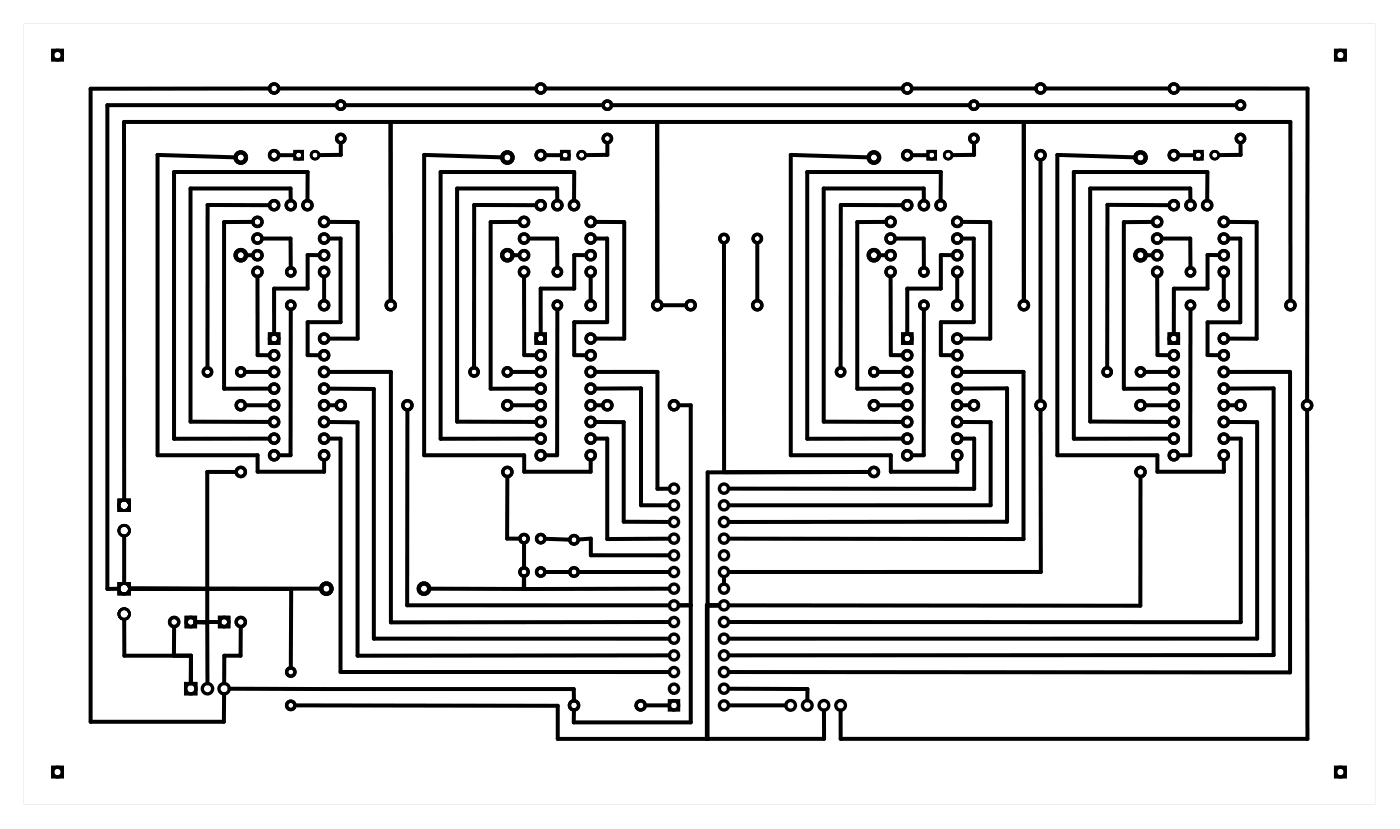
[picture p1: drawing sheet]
<svg xmlns="http://www.w3.org/2000/svg" width="213mm" height="126mm" viewBox="0 0 213 126" stroke-linecap="round" stroke-linejoin="round" font-family="sans-serif">
<g fill="#000">
<path d="M3.6 3.6v119h206v-119zM3.6 3.6h206v119h-206z"/>
<path d="M17.9 76h2v2h-2zM18.3 77a.6 .6 0 0 0 1.2 0 .6 .6 0 0 0-1.2 0z"/>
<path d="M17.9 76h2v2h-2zM18.3 77a.6 .6 0 0 0 1.2 0 .6 .6 0 0 0-1.2 0z"/>
<path d="M17.9 76h2v2h-2zM18.3 77a.6 .6 0 0 0 1.2 0 .6 .6 0 0 0-1.2 0z"/>
<path d="M17.9 88.7h2v2h-2zM18.3 89.7a.6 .6 0 0 0 1.2 0 .6 .6 0 0 0-1.2 0z"/>
<path d="M17.9 88.7h2v2h-2zM18.3 89.7a.6 .6 0 0 0 1.2 0 .6 .6 0 0 0-1.2 0z"/>
<path d="M17.9 88.7h2v2h-2zM18.3 89.7a.6 .6 0 0 0 1.2 0 .6 .6 0 0 0-1.2 0z"/>
</g>
<g fill="none" stroke="#000" stroke-width=".51">
<path d="M8 7.7h1.5v1.4h-1.5zM203.6 7.7h1.5v1.4h-1.5zM41.1 50.9h1.4v1.4h-1.4zM81.7 50.9h1.4v1.4h-1.4zM137.6 50.9h1.4v1.4h-1.4zM178.3 50.9h1.3v1.4h-1.3zM28.4 94.1h1.4v1.4h-1.4zM33.5 94.1h1.4v1.4h-1.4zM8 116.9h1.5v1.5h-1.5zM28.3 104.1h1.6v1.6h-1.6zM102.1 106.8h1.3v1.4h-1.3zM203.6 116.9h1.5v1.5h-1.5z"/>
<circle cx="8.8" cy="8.4" r=".74"/>
<circle cx="41.8" cy="13.5" r=".7"/>
<circle cx="51.9" cy="16" r=".64"/>
<circle cx="82.4" cy="13.5" r=".7"/>
<circle cx="92.6" cy="16" r=".64"/>
<circle cx="138.3" cy="13.5" r=".7"/>
<circle cx="148.5" cy="16" r=".64"/>
<circle cx="158.6" cy="13.5" r=".7"/>
<circle cx="178.9" cy="13.5" r=".7"/>
<circle cx="189.1" cy="16" r=".64"/>
<circle cx="204.3" cy="8.4" r=".74"/>
<circle cx="39.2" cy="33.8" r=".7"/>
<circle cx="39.2" cy="38.9" r=".7"/>
<circle cx="39.2" cy="36.3" r=".7"/>
<circle cx="41.8" cy="31.3" r=".7"/>
<circle cx="41.8" cy="23.6" r=".7"/>
<circle cx="44.3" cy="31.3" r=".7"/>
<circle cx="46.9" cy="31.3" r=".7"/>
<circle cx="49.4" cy="36.3" r=".7"/>
<circle cx="49.4" cy="33.8" r=".7"/>
<circle cx="49.4" cy="38.9" r=".7"/>
<circle cx="51.9" cy="21.1" r=".64"/>
<circle cx="79.9" cy="33.8" r=".7"/>
<circle cx="79.9" cy="36.3" r=".7"/>
<circle cx="79.9" cy="38.9" r=".7"/>
<circle cx="82.4" cy="31.3" r=".7"/>
<circle cx="82.4" cy="23.6" r=".7"/>
<circle cx="85" cy="31.3" r=".7"/>
<circle cx="87.5" cy="31.3" r=".7"/>
<circle cx="90" cy="36.3" r=".7"/>
<circle cx="90" cy="33.8" r=".7"/>
<circle cx="90" cy="38.9" r=".7"/>
<circle cx="92.6" cy="21.1" r=".64"/>
<circle cx="110.4" cy="36.3" r=".64"/>
<circle cx="115.4" cy="36.3" r=".64"/>
<circle cx="135.8" cy="33.8" r=".7"/>
<circle cx="135.8" cy="36.3" r=".7"/>
<circle cx="135.8" cy="38.9" r=".7"/>
<circle cx="138.3" cy="31.3" r=".7"/>
<circle cx="138.3" cy="23.6" r=".7"/>
<circle cx="140.8" cy="31.3" r=".7"/>
<circle cx="143.4" cy="31.3" r=".7"/>
<circle cx="145.9" cy="36.3" r=".7"/>
<circle cx="145.9" cy="33.8" r=".7"/>
<circle cx="145.9" cy="38.9" r=".7"/>
<circle cx="148.5" cy="21.1" r=".64"/>
<circle cx="158.6" cy="23.6" r=".7"/>
<circle cx="176.4" cy="33.8" r=".7"/>
<circle cx="176.4" cy="36.3" r=".7"/>
<circle cx="176.4" cy="38.9" r=".7"/>
<circle cx="178.9" cy="31.3" r=".7"/>
<circle cx="178.9" cy="23.6" r=".7"/>
<circle cx="181.5" cy="31.3" r=".7"/>
<circle cx="184" cy="31.3" r=".7"/>
<circle cx="186.6" cy="36.3" r=".7"/>
<circle cx="186.6" cy="33.8" r=".7"/>
<circle cx="186.6" cy="38.9" r=".7"/>
<circle cx="189.1" cy="21.1" r=".64"/>
<circle cx="31.6" cy="56.7" r=".64"/>
<circle cx="36.7" cy="56.7" r=".64"/>
<circle cx="39.2" cy="41.4" r=".7"/>
<circle cx="41.8" cy="54.1" r=".7"/>
<circle cx="41.8" cy="56.7" r=".7"/>
<circle cx="41.8" cy="59.2" r=".7"/>
<circle cx="41.8" cy="51.6" r=".7"/>
<circle cx="44.3" cy="46.5" r=".64"/>
<circle cx="44.3" cy="41.4" r=".64"/>
<circle cx="49.4" cy="41.4" r=".7"/>
<circle cx="49.4" cy="54.1" r=".7"/>
<circle cx="49.4" cy="59.2" r=".7"/>
<circle cx="49.4" cy="56.7" r=".7"/>
<circle cx="49.4" cy="51.6" r=".7"/>
<circle cx="49.4" cy="46.5" r=".7"/>
<circle cx="59.6" cy="46.5" r=".7"/>
<circle cx="72.3" cy="56.7" r=".64"/>
<circle cx="77.3" cy="56.7" r=".64"/>
<circle cx="79.9" cy="41.4" r=".7"/>
<circle cx="82.4" cy="54.1" r=".7"/>
<circle cx="82.4" cy="59.2" r=".7"/>
<circle cx="82.4" cy="56.7" r=".7"/>
<circle cx="82.4" cy="51.6" r=".7"/>
<circle cx="85" cy="41.4" r=".64"/>
<circle cx="85" cy="46.5" r=".64"/>
<circle cx="90" cy="46.5" r=".7"/>
<circle cx="90" cy="41.4" r=".7"/>
<circle cx="90" cy="54.1" r=".7"/>
<circle cx="90" cy="59.2" r=".7"/>
<circle cx="90" cy="56.7" r=".7"/>
<circle cx="90" cy="51.6" r=".7"/>
<circle cx="100.2" cy="46.5" r=".7"/>
<circle cx="105.3" cy="46.5" r=".7"/>
<circle cx="115.4" cy="46.5" r=".7"/>
<circle cx="128.1" cy="56.7" r=".64"/>
<circle cx="133.2" cy="56.7" r=".64"/>
<circle cx="135.8" cy="41.4" r=".7"/>
<circle cx="138.3" cy="56.7" r=".7"/>
<circle cx="138.3" cy="54.1" r=".7"/>
<circle cx="138.3" cy="59.2" r=".7"/>
<circle cx="138.3" cy="51.6" r=".7"/>
<circle cx="140.8" cy="46.5" r=".64"/>
<circle cx="140.8" cy="41.4" r=".64"/>
<circle cx="145.9" cy="46.5" r=".7"/>
<circle cx="145.9" cy="54.1" r=".7"/>
<circle cx="145.9" cy="59.2" r=".7"/>
<circle cx="145.9" cy="56.7" r=".7"/>
<circle cx="145.9" cy="51.6" r=".7"/>
<circle cx="145.9" cy="41.4" r=".7"/>
<circle cx="156.1" cy="46.5" r=".7"/>
<circle cx="168.8" cy="56.7" r=".64"/>
<circle cx="173.9" cy="56.7" r=".64"/>
<circle cx="176.4" cy="41.4" r=".7"/>
<circle cx="178.9" cy="54.1" r=".7"/>
<circle cx="178.9" cy="59.2" r=".7"/>
<circle cx="178.9" cy="56.7" r=".7"/>
<circle cx="178.9" cy="51.6" r=".7"/>
<circle cx="181.5" cy="46.5" r=".64"/>
<circle cx="181.5" cy="41.4" r=".64"/>
<circle cx="186.6" cy="46.5" r=".7"/>
<circle cx="186.6" cy="54.1" r=".7"/>
<circle cx="186.6" cy="56.7" r=".7"/>
<circle cx="186.6" cy="59.2" r=".7"/>
<circle cx="186.6" cy="51.6" r=".7"/>
<circle cx="186.6" cy="41.4" r=".7"/>
<circle cx="196.7" cy="46.5" r=".7"/>
<circle cx="36.7" cy="61.7" r=".7"/>
<circle cx="36.7" cy="71.9" r=".7"/>
<circle cx="41.8" cy="66.8" r=".7"/>
<circle cx="41.8" cy="64.3" r=".7"/>
<circle cx="41.8" cy="69.4" r=".7"/>
<circle cx="41.8" cy="61.7" r=".7"/>
<circle cx="49.4" cy="64.3" r=".7"/>
<circle cx="49.4" cy="61.7" r=".7"/>
<circle cx="49.4" cy="69.4" r=".7"/>
<circle cx="49.4" cy="66.8" r=".7"/>
<circle cx="51.9" cy="61.7" r=".7"/>
<circle cx="62.1" cy="61.7" r=".7"/>
<circle cx="77.3" cy="61.7" r=".7"/>
<circle cx="77.3" cy="71.9" r=".7"/>
<circle cx="82.4" cy="64.3" r=".7"/>
<circle cx="82.4" cy="61.7" r=".7"/>
<circle cx="82.4" cy="66.8" r=".7"/>
<circle cx="82.4" cy="69.4" r=".7"/>
<circle cx="90" cy="61.7" r=".7"/>
<circle cx="90" cy="64.3" r=".7"/>
<circle cx="90" cy="66.8" r=".7"/>
<circle cx="90" cy="69.4" r=".7"/>
<circle cx="92.6" cy="61.7" r=".7"/>
<circle cx="102.7" cy="79.5" r=".7"/>
<circle cx="102.7" cy="77" r=".7"/>
<circle cx="102.7" cy="74.4" r=".7"/>
<circle cx="102.7" cy="61.7" r=".7"/>
<circle cx="110.4" cy="79.5" r=".7"/>
<circle cx="110.4" cy="77" r=".7"/>
<circle cx="110.4" cy="74.4" r=".7"/>
<circle cx="133.2" cy="61.7" r=".7"/>
<circle cx="133.2" cy="71.9" r=".7"/>
<circle cx="138.3" cy="69.4" r=".7"/>
<circle cx="138.3" cy="61.7" r=".7"/>
<circle cx="138.3" cy="64.3" r=".7"/>
<circle cx="138.3" cy="66.8" r=".7"/>
<circle cx="145.9" cy="66.8" r=".7"/>
<circle cx="145.9" cy="61.7" r=".7"/>
<circle cx="145.9" cy="64.3" r=".7"/>
<circle cx="145.9" cy="69.4" r=".7"/>
<circle cx="148.5" cy="61.7" r=".7"/>
<circle cx="158.6" cy="61.7" r=".7"/>
<circle cx="173.9" cy="61.7" r=".7"/>
<circle cx="173.9" cy="71.9" r=".7"/>
<circle cx="178.9" cy="69.4" r=".7"/>
<circle cx="178.9" cy="66.8" r=".7"/>
<circle cx="178.9" cy="64.3" r=".7"/>
<circle cx="178.9" cy="61.7" r=".7"/>
<circle cx="186.6" cy="64.3" r=".7"/>
<circle cx="186.6" cy="69.4" r=".7"/>
<circle cx="186.6" cy="66.8" r=".7"/>
<circle cx="186.6" cy="61.7" r=".7"/>
<circle cx="189.1" cy="61.7" r=".7"/>
<circle cx="199.3" cy="61.7" r=".7"/>
<circle cx="26.5" cy="94.8" r=".7"/>
<circle cx="29.1" cy="94.8" r=".7"/>
<circle cx="34.2" cy="94.8" r=".7"/>
<circle cx="36.7" cy="94.8" r=".7"/>
<circle cx="79.9" cy="82.1" r=".64"/>
<circle cx="79.9" cy="87.1" r=".64"/>
<circle cx="82.4" cy="87.1" r=".64"/>
<circle cx="82.4" cy="82.1" r=".64"/>
<circle cx="102.7" cy="97.3" r=".7"/>
<circle cx="102.7" cy="92.2" r=".7"/>
<circle cx="102.7" cy="89.7" r=".7"/>
<circle cx="102.7" cy="94.8" r=".7"/>
<circle cx="102.7" cy="99.8" r=".7"/>
<circle cx="102.7" cy="87.1" r=".7"/>
<circle cx="102.7" cy="84.6" r=".7"/>
<circle cx="102.7" cy="82.1" r=".7"/>
<circle cx="110.4" cy="92.2" r=".7"/>
<circle cx="110.4" cy="99.8" r=".7"/>
<circle cx="110.4" cy="94.8" r=".7"/>
<circle cx="110.4" cy="89.7" r=".7"/>
<circle cx="110.4" cy="97.3" r=".7"/>
<circle cx="110.4" cy="87.1" r=".7"/>
<circle cx="110.4" cy="84.6" r=".7"/>
<circle cx="110.4" cy="82.1" r=".7"/>
<circle cx="8.8" cy="117.6" r=".74"/>
<circle cx="29.1" cy="104.9" r=".79"/>
<circle cx="31.6" cy="104.9" r=".79"/>
<circle cx="34.2" cy="104.9" r=".79"/>
<circle cx="44.3" cy="102.4" r=".64"/>
<circle cx="44.3" cy="107.5" r=".64"/>
<circle cx="87.5" cy="107.5" r=".7"/>
<circle cx="97.7" cy="107.5" r=".7"/>
<circle cx="102.7" cy="102.4" r=".7"/>
<circle cx="102.7" cy="104.9" r=".7"/>
<circle cx="102.7" cy="107.5" r=".7"/>
<circle cx="110.4" cy="102.4" r=".7"/>
<circle cx="110.4" cy="104.9" r=".7"/>
<circle cx="110.4" cy="107.5" r=".7"/>
<circle cx="120.5" cy="107.5" r=".74"/>
<circle cx="123.1" cy="107.5" r=".74"/>
<circle cx="125.6" cy="107.5" r=".74"/>
<circle cx="128.1" cy="107.5" r=".74"/>
<circle cx="204.3" cy="117.6" r=".74"/>
</g>
<g fill="none" stroke="#000" stroke-width=".5">
<circle cx="87.5" cy="82.2" r=".65"/>
<circle cx="87.5" cy="87.1" r=".65"/>
</g>
<g fill="none" stroke="#000" stroke-width=".63" stroke-linecap="butt">
<circle cx="36.7" cy="24" r=".79"/>
<circle cx="36.7" cy="38.9" r=".79"/>
<circle cx="77.3" cy="24" r=".79"/>
<circle cx="77.3" cy="38.9" r=".79"/>
<circle cx="133.2" cy="24" r=".79"/>
<circle cx="133.2" cy="38.9" r=".79"/>
<circle cx="173.9" cy="24" r=".79"/>
<circle cx="173.9" cy="38.9" r=".79"/>
<circle cx="49.8" cy="89.7" r=".79"/>
<circle cx="64.6" cy="89.7" r=".79"/>
</g>
<g fill="none" stroke="#000" stroke-width=".42">
<circle cx="18.9" cy="77" r=".81"/>
<circle cx="18.9" cy="80.8" r=".81"/>
<circle cx="18.9" cy="93.5" r=".81"/>
<circle cx="18.9" cy="89.7" r=".81"/>
</g>
<g fill="none" stroke="#000" stroke-width=".4">
<path d="M44.9 23h1.2v1.2h-1.2zM85.6 23h1.2v1.2h-1.2zM141.4 23h1.2v1.2h-1.2zM182.1 23h1.2v1.2h-1.2z"/>
<circle cx="45.5" cy="23.6" r=".6"/>
<circle cx="48" cy="23.6" r=".6"/>
<circle cx="86.2" cy="23.6" r=".6"/>
<circle cx="88.7" cy="23.6" r=".6"/>
<circle cx="142" cy="23.6" r=".6"/>
<circle cx="144.5" cy="23.6" r=".6"/>
<circle cx="182.7" cy="23.6" r=".6"/>
<circle cx="185.2" cy="23.6" r=".6"/>
</g>
<g fill="none" stroke="#000" stroke-width=".61">
<path d="M41.1 13.5h-27.3v96.5h20.3l.1-4.3M42.5 13.5h39.2M51.3 16h-34.9v73.7h1.6M52.6 16h39.3M59.5 18.6l.1 27.2M83.2 13.5h54.4M93.3 16h54.5M100.2 18.6v27.2M139 13.5h18.9M149.1 16h39.3M156.1 18.6v27.2M159.4 13.5h18.8"/>
<path d="M179.7 13.5h19.6v47.5M36 24l-12-.4v45.8h15.3v2.5h10.1v-1.8M37.5 38.9h1M38.5 33.8h-4.3v25.4h6.9M40 36.3h4.3v4.5M41.1 31.3l-9.5-.1v24.8M42.5 23.6h2.3M44.3 30.5v-1.8h-15.3v35.5l12.1 .1M46.9 30.5v-4.3h-20.4v40.6h14.6M48.7 38.9h-1.8v5.1h-5.1v6.9M50.1 36.3h1.8v12.8h-5v5h1.8M50.1 33.8h4.4v17.8h-4.4"/>
<path d="M52 21.8v1.8h-3.3M76.6 24l-11.9-.4v45.8h15.2v2.5h10.2l-.1-1.8M78.1 38.9h1.1M79.2 33.8h-4.4v25.4h6.9M80.6 36.3h4.3l.1 4.5M81.7 31.3l-9.4-.1v24.8M83.2 23.6h2.3M85 30.5l-.1-1.8h-15.2v35.5l12 .1M87.5 30.5v-4.3h-20.3v40.6h14.5M89.3 38.9h-1.8v5.1h-5.1v6.9M90.8 36.3h1.8v12.8h-5.1v5h1.8M90.8 33.8h4.4v17.8h-4.4"/>
<path d="M92.6 21.8v1.8h-3.3M110.4 37v34.9M115.4 37v8.8M132.5 24l-11.9-.4v45.8h15.2v2.5h10.1v-1.8M134 38.9h1M135 33.8h-4.3v25.4h6.9M136.5 36.3h4.3v4.5M137.6 31.3l-9.4-.1v24.8M139 23.6h2.4M140.8 30.5v-1.8h-15.2v35.5l12 .1M143.4 30.5v-4.3h-20.3v40.6h14.5M145.2 38.9h-1.8v5.1h-5.1v6.9"/>
<path d="M146.7 36.3h1.8v12.8h-5.1v5h1.8M146.7 33.8h4.3v17.8h-4.3M148.5 21.8v1.8h-3.3M158.6 24.4v36.6M173.1 24l-11.9-.4v45.8h15.2v2.5h10.2v-1.8M174.6 38.9h1.1M175.7 33.8h-4.4v25.4h6.9M177.1 36.3h4.4v4.5M178.2 31.3l-9.4-.1v24.8M179.7 23.6h2.3M181.5 30.5v-1.8h-15.3v35.5l12 .1M184 30.5l.1-4.3h-20.4v40.6h14.5"/>
<path d="M185.8 38.9l-1.7-.1v5.2h-5.1v6.9M187.3 36.3h1.8v12.8h-5v5h1.7M187.3 33.8h4.3v17.8h-4.3M189.1 21.8v1.8h-3.2M37.4 56.7h3.7M39.3 42.1v12h1.8M44.3 47.2v22.2h-1.8M49.4 42.1v3.7M50.1 56.7h9.5v38.1h42.4M50.1 59.2l6.9 .1v38h45M78 56.7h3.7M79.9 42.1v12h1.8"/>
<path d="M85 47.2l-.1 22.2h-1.7M90 42.1v3.7M90.8 56.7h9.4v17.8l1.8-.1M90.8 59.2h6.9v17.8h4.3M100.9 46.5h3.7M133.9 56.7h3.7M135.8 42.1v12h1.8M140.8 47.2v22.2h-1.8M145.9 42.1v3.7M146.7 56.7h9.3v25.4h-44.9M146.7 59.2h6.8v20.3h-42.4M174.5 56.7h3.7"/>
<path d="M176.4 42.1l.1 12h1.7M181.5 47.2v22.2h-1.8M186.6 42.1v3.7M187.3 56.7h9.4v45.7h-85.6M187.3 59.2h6.9v40.6h-83.1M196.7 45.8v-27.2h-177.8v57.5M36 71.9h-4.4v22.9M37.4 61.7h3.7M50.1 61.7h1.1M50.1 66.8h1.8v35.6h50.1M50.1 64.3h4.4v35.6l47.5-.1M62.1 62.5v29.7h39.9"/>
<path d="M77.3 72.6v9.5h1.9M78.1 61.7h3.6M90.8 66.8h1.8v15.3h9.4M90.8 64.3h4.3v15.2h6.9M90.8 61.7h1.1M103.5 61.7h1.8v48.4h-17.8v-1.9M132.5 71.9l-24.6 .1v20.3l1.7-.1h-1.7v20.4h-22.9v-5.1h-40M134 61.7h3.6M146.7 61.7h1M146.7 64.3h4.3v12.7h-39.9M146.7 66.8h1.8v7.7l-37.4-.1M158.6 62.5l.1 24.6h-47.6"/>
<path d="M173.9 72.6l-.1 19.7-62.7-.1M174.6 61.7h3.6M187.3 61.7h1.1M187.3 66.8h1.9v28h-78.1M187.3 64.3h4.4v33h-80.6M199.3 62.5v50.1h-71.1v-4.4M18.9 81.7v7.1M18.9 94.4l.1 5.5h10.1v4.2M19.8 89.7h11.8M19.8 89.7h24.6l-.1 12M19.8 89.7h29.2M26.5 95.5v4.4"/>
<path d="M29.8 94.8h1.8M29.8 94.8h3.6M31.6 94.8v9.3M36.7 95.5v4.4h-2.5v4.2M79.9 82.7v3.8M83.1 82.1l3.7 .1M83.1 87.1h3.7M88.2 82.2l1.9-.1v2.5h11.9M88.2 87.1h13.8M102 89.7h-22.1v-1.9l-.1 1.9h-14.4M105.3 92.2h-1.8M109.6 92.2h-1.8v20.4h17.8v-4.4"/>
<path d="M110.4 87.9v1.1M35 104.9l52.5 .1v1.7M98.4 107.5h3.6M111.1 104.9l12 .1v1.7M111.1 107.5h8.7"/>
</g>
</svg>
